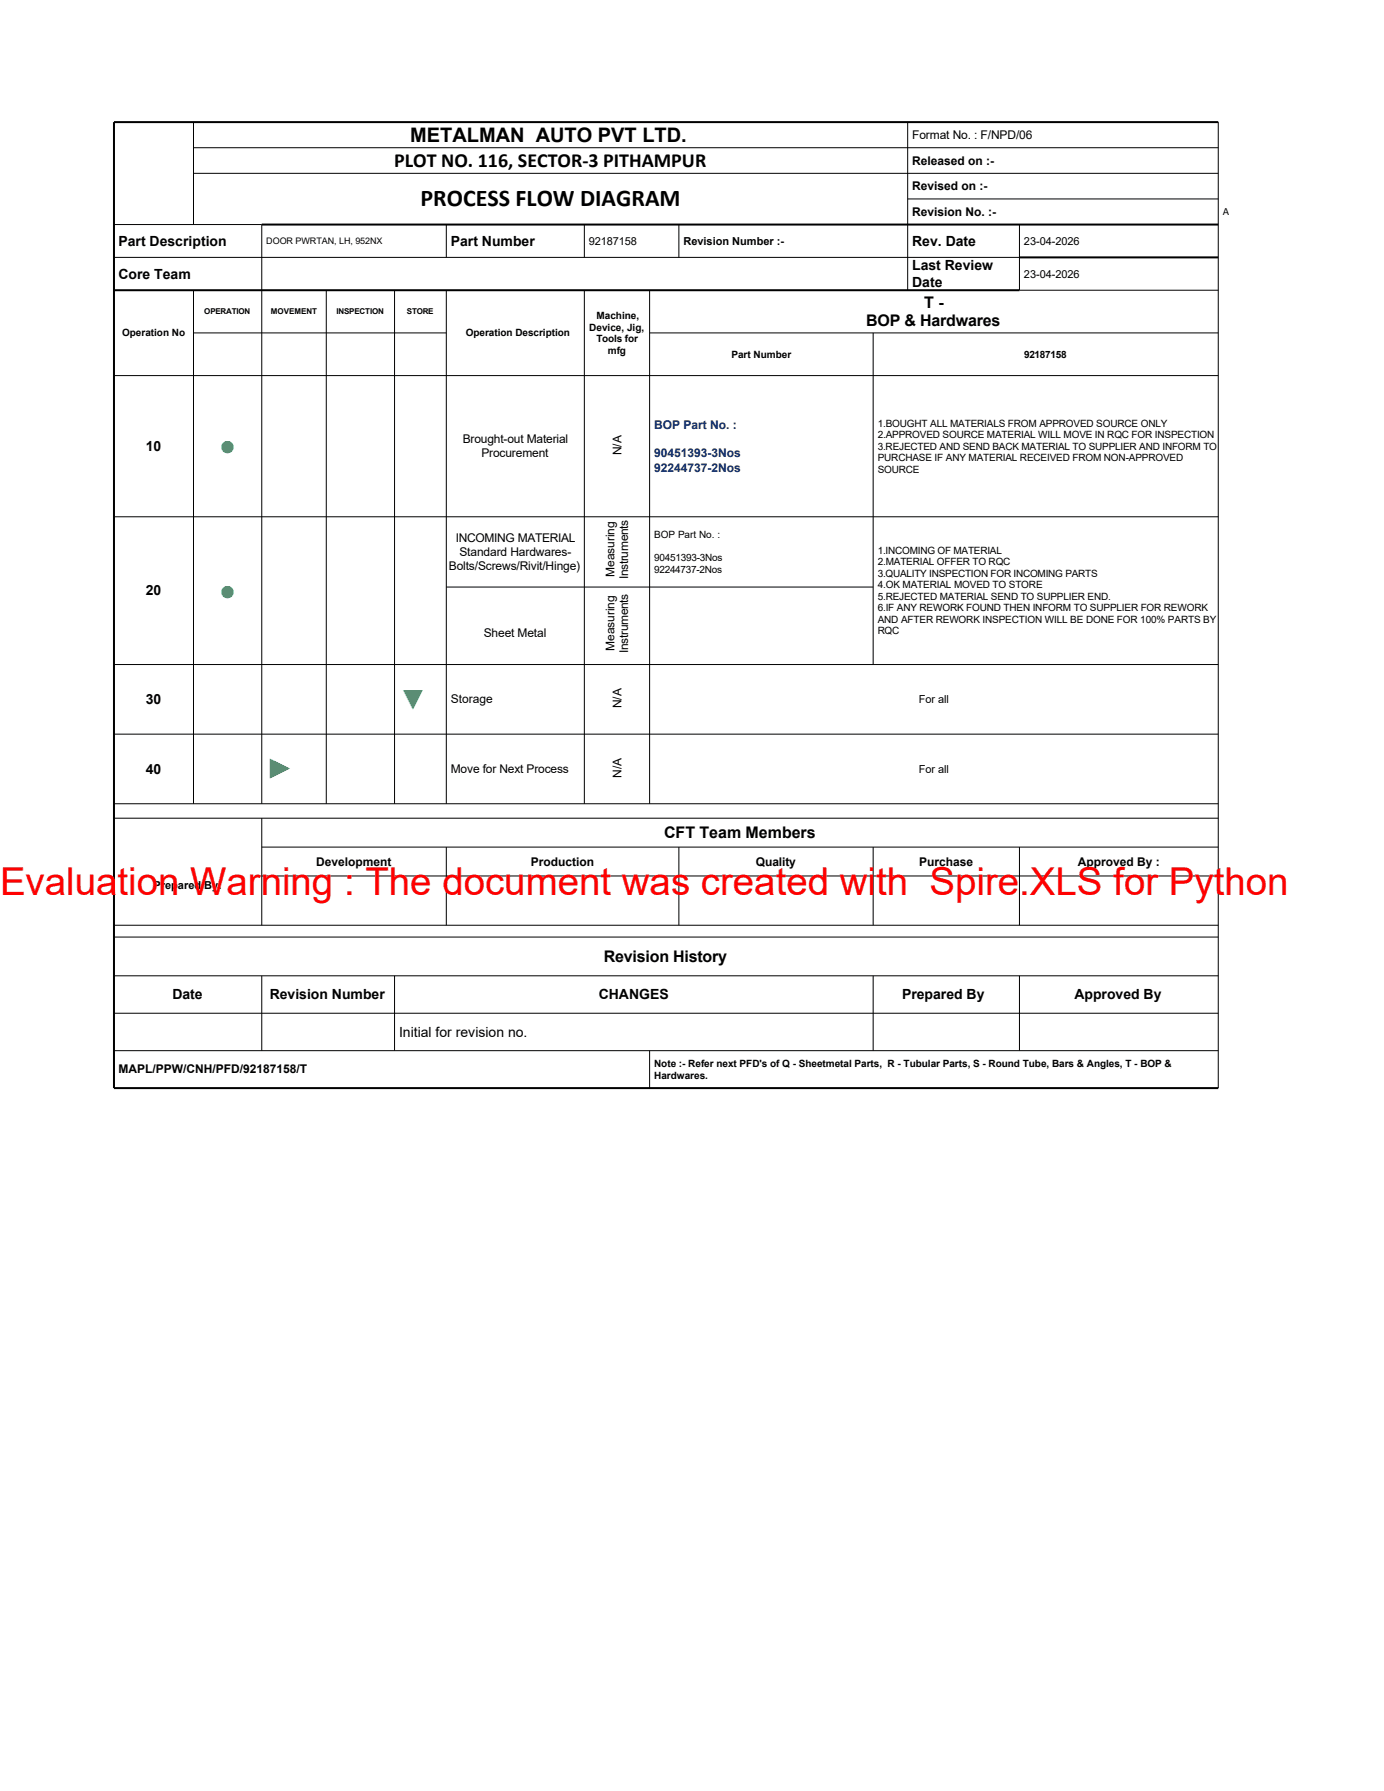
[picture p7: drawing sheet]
<svg xmlns="http://www.w3.org/2000/svg" width="216mm" height="279mm" viewBox="0 0 216 279" stroke-linecap="round" stroke-linejoin="round" font-family="sans-serif">
<defs><g id="words">
<text font-size="6" fill="#f00" x="0" y="139.7">Evaluation Warning : The document was created with Spire.XLS for Python</text>
<g font-size="4.4" fill="#00b050">
<text x="34.2" y="71">●</text>
<text x="34.2" y="93.5">●</text>
<text x="62.3" y="110.5">▼</text>
<text x="41.5" y="121.4">►</text>
</g>
<text font-size="3.7" x="65.6" y="32.2">PROCESS FLOW DIAGRAM</text>
<g font-size="3.1">
<text x="64" y="22.1">METALMAN AUTO PVT LTD.</text>
<text x="61.5" y="26">PLOT NO. 116, SECTOR-3 PITHAMPUR</text>
</g>
<g font-size="2.5">
<text x="135.1" y="50.9">BOP &amp; Hardwares</text>
<text x="144.2" y="48">T -</text>
<text x="103.6" y="130.7">CFT Team Members</text>
<text x="94.2" y="150.1">Revision History</text>
</g>
<g font-size="2.2">
<text x="18.5" y="38.3">Part Description</text>
<text x="70.3" y="38.3">Part Number</text>
<text x="142.3" y="38.3">Rev. Date</text>
<text x="18.5" y="43.5">Core Team</text>
<text x="142.3" y="42.2">Last Review</text>
<text x="142.3" y="44.7">Date</text>
<text x="22.7" y="70.3">10</text>
<text x="22.7" y="92.9">20</text>
<text x="22.7" y="109.8">30</text>
<text x="22.7" y="120.7">40</text>
<text x="26.9" y="155.9">Date</text>
<text x="42.1" y="155.9">Revision Number</text>
<text x="93.4" y="155.9">CHANGES</text>
<text x="140.7" y="155.9">Prepared By</text>
<text x="167.6" y="155.9">Approved By</text>
<text x="62.3" y="161.7">Initial for revision no.</text>
</g>
<g font-size="1.9">
<text x="142.3" y="21.7">Format No. : F/NPD/06</text>
<text x="142.3" y="25.7">Released on :-</text>
<text x="142.3" y="29.7">Revised on :-</text>
<text x="142.3" y="33.7">Revision No. :-</text>
<text x="72.2" y="69.2">Brought-out Material</text>
<text x="75.1" y="71.3">Procurement</text>
<text x="96.9" y="71" transform="rotate(-90 96.9 71)">N/A</text>
<text x="70" y="88.8">Bolts/Screws/Rivit/Hinge)</text>
<text x="71.1" y="84.6">INCOMING MATERIAL</text>
<text x="71.7" y="86.7">Standard Hardwares-</text>
<text x="95.9" y="90" transform="rotate(-90 95.9 90)">Measuring</text>
<text x="98" y="90.4" transform="rotate(-90 98 90.4)">Instruments</text>
<text x="75.5" y="99.3">Sheet Metal</text>
<text x="95.9" y="101.5" transform="rotate(-90 95.9 101.5)">Measuring</text>
<text x="98" y="101.9" transform="rotate(-90 98 101.9)">Instruments</text>
<text x="70.3" y="109.7">Storage</text>
<text x="96.9" y="110.5" transform="rotate(-90 96.9 110.5)">N/A</text>
<text x="70.3" y="120.6">Move for Next Process</text>
<text x="96.9" y="121.4" transform="rotate(-90 96.9 121.4)">N/A</text>
<text x="49.3" y="135">Development</text>
<text x="82.8" y="135">Production</text>
<text x="117.9" y="135">Quality</text>
<text x="143.4" y="135">Purchase</text>
<text x="168.1" y="135">Approved By :</text>
<text x="18.5" y="167.5">MAPL/PPW/CNH/PFD/92187158/T</text>
</g>
<g font-size="1.9" fill="#002060">
<text x="102" y="66.9">BOP Part No. :</text>
<text x="102" y="71.4">90451393-3Nos</text>
<text x="102" y="73.6">92244737-2Nos</text>
</g>
<g font-size="1.7">
<text x="190.8" y="33.6">A</text>
<text x="91.9" y="38.2">92187158</text>
<text x="106.6" y="38.2">Revision Number :-</text>
<text x="159.7" y="38.2">23-04-2026</text>
<text x="159.7" y="43.3">23-04-2026</text>
<text x="143.3" y="109.7">For all</text>
<text x="143.3" y="120.6">For all</text>
<text x="23.9" y="138.7">Prepared By:</text>
</g>
<g font-size="1.6">
<text x="19.1" y="52.5">Operation No</text>
<text x="72.7" y="52.5">Operation Description</text>
<text x="91.9" y="51.6">Device, Jig,</text>
<text x="93" y="53.4">Tools for</text>
<text x="93.1" y="49.8">Machine,</text>
<text x="94.8" y="55.2">mfg</text>
<text x="114.1" y="55.8">Part Number</text>
<text x="159.8" y="55.8">92187158</text>
<text x="136.9" y="66.5">1.BOUGHT ALL MATERIALS FROM APPROVED SOURCE ONLY</text>
<text x="136.9" y="68.3">2.APPROVED SOURCE MATERIAL WILL MOVE IN RQC FOR INSPECTION</text>
<text x="136.9" y="70.1">3.REJECTED AND SEND BACK MATERIAL TO SUPPLIER AND INFORM TO</text>
<text x="136.9" y="71.9">PURCHASE IF ANY MATERIAL RECEIVED FROM NON-APPROVED</text>
<text x="136.9" y="73.7">SOURCE</text>
<text x="102" y="83.9">BOP Part No. :</text>
<text x="102" y="87.5">90451393-3Nos</text>
<text x="102" y="89.3">92244737-2Nos</text>
<text x="136.9" y="86.4">1.INCOMING OF MATERIAL</text>
<text x="136.9" y="88.2">2.MATERIAL OFFER TO RQC</text>
<text x="136.9" y="90">3.QUALITY INSPECTION FOR INCOMING PARTS</text>
<text x="136.9" y="91.8">4.OK MATERIAL MOVED TO STORE</text>
<text x="136.9" y="93.6">5.REJECTED MATERIAL SEND TO SUPPLIER END.</text>
<text x="136.9" y="95.4">6.IF ANY REWORK FOUND THEN INFORM TO SUPPLIER FOR REWORK</text>
<text x="136.9" y="97.2">AND AFTER REWORK INSPECTION WILL BE DONE FOR 100% PARTS BY</text>
<text x="136.9" y="99">RQC</text>
<text x="102" y="166.5">Note :- Refer next PFD's of Q - Sheetmetal Parts, R - Tubular Parts, S - Round Tube, Bars &amp; Angles, T - BOP &amp;</text>
<text x="102" y="168.3">Hardwares.</text>
</g>
<text font-size="1.4" x="41.5" y="38.1">DOOR PWRTAN, LH, 952NX</text>
<g font-size="1.2">
<text x="31.9" y="49">OPERATION</text>
<text x="42.2" y="49">MOVEMENT</text>
<text x="52.5" y="49">INSPECTION</text>
<text x="63.5" y="49">STORE</text>
</g>
</g></defs>
<path d="M190 19.1h-172.2v150.6h172.2M40.8 35h149.2M17.8 45.3h141.2M159 40.2h31" fill="none" stroke="#000" stroke-width=".31"/>
<g fill="none" stroke="#000" stroke-width=".16">
<path d="M30.2 19.1v15.9M141.6 19.1v26.2M190 19.1v150.6M17.8 35h23v90.4M30.2 23h159.8M30.2 27h159.8M69.6 35v5.2M91.2 35v5.2M105.9 35v5.2M141.6 31h48.4M159 35v10.3h31M17.8 40.2h141.2"/>
<path d="M17.8 58.6h172.2M30.2 51.9h39.4M30.2 45.3v80.1M50.9 45.3v80.1M61.5 45.3v80.1M69.6 45.3v80.1M91.2 45.3v80.1M101.3 45.3v80.1M101.3 51.9h88.7M136.2 51.9v51.8M17.8 80.6h172.2M69.6 91.6h66.6"/>
<path d="M17.8 103.7h172.2M17.8 114.5h172.2M17.8 125.4h172.2M17.8 127.6h172.2M40.8 127.6v16.7M40.8 132.1h149.2M40.8 136.7h149.2M69.6 132.1v12.2M105.9 132.1v12.2M136.2 132.1v12.2M159 132.1v12.2M17.8 144.3h172.2"/>
<path d="M17.8 146.2h172.2M17.8 152.2h172.2M17.8 158.1h172.2M40.8 152.2v11.7M61.5 152.2v11.7M136.2 152.2v11.7M159 152.2v11.7M17.8 163.9h172.2M101.3 163.9v5.8"/>
</g>
<use href="#words"/>
</svg>
